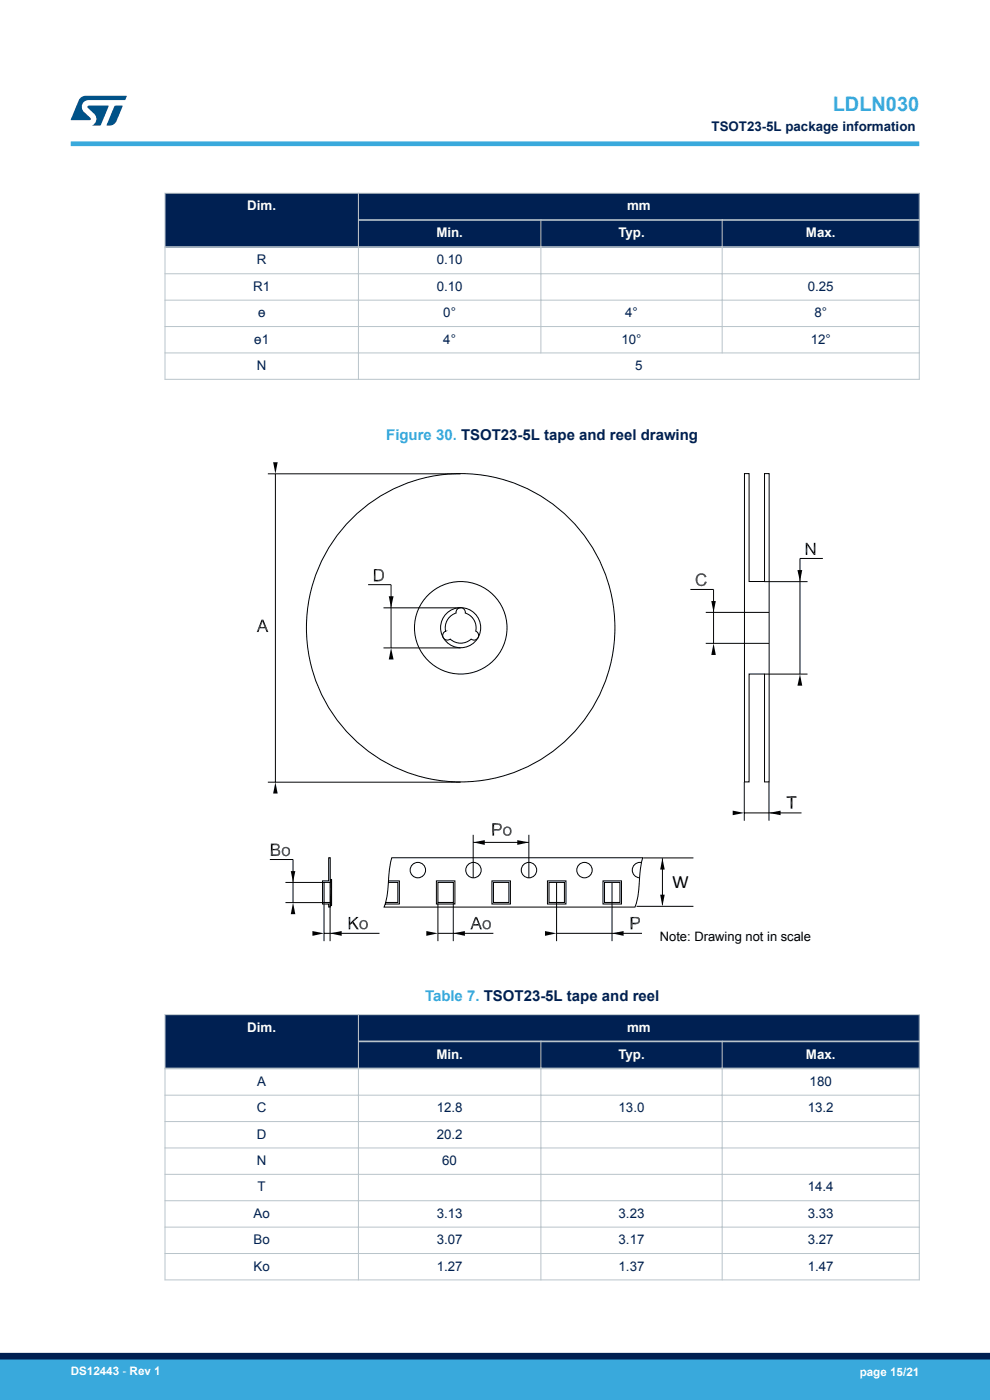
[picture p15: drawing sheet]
<svg xmlns="http://www.w3.org/2000/svg" width="210mm" height="297mm" viewBox="0 0 210 297" stroke-linecap="round" stroke-linejoin="round" font-family="sans-serif">
<defs><g id="words">
<text font-size="4.2" fill="#39a9dc" x="176.7" y="23.5">LDLN030</text>
<text font-size="4" x="142.6" y="188.4">W</text>
<g font-size="3.2" fill="#39a9dc">
<text x="81.9" y="93.3">Figure 30. TSOT23-5L tape and reel drawing</text>
<text x="90.2" y="212.3">Table 7. TSOT23-5L tape and reel</text>
</g>
<g font-size="2.8" fill="#002052">
<text x="150.9" y="27.9">TSOT23-5L package information</text>
<text x="54.5" y="56.1">R</text>
<text x="92.6" y="56.1">0.10</text>
<text x="53.7" y="61.7">R1</text>
<text x="92.6" y="61.7">0.10</text>
<text x="171.3" y="61.7">0.25</text>
<text x="54.7" y="67.3">ɵ</text>
<text x="94" y="67.3">0°</text>
<text x="132.6" y="67.3">4°</text>
<text x="172.7" y="67.3">8°</text>
<text x="53.9" y="72.9">ɵ1</text>
<text x="94" y="72.9">4°</text>
<text x="131.8" y="72.9">10°</text>
<text x="172" y="72.9">12°</text>
<text x="54.5" y="78.5">N</text>
<text x="134.7" y="78.5">5</text>
<text x="54.6" y="230.3">A</text>
<text x="171.7" y="230.3">180</text>
<text x="54.5" y="235.9">C</text>
<text x="92.6" y="235.9">12.8</text>
<text x="131.2" y="235.9">13.0</text>
<text x="171.3" y="235.9">13.2</text>
<text x="54.5" y="241.5">D</text>
<text x="92.6" y="241.5">20.2</text>
<text x="54.5" y="247.1">N</text>
<text x="93.8" y="247.1">60</text>
<text x="54.7" y="252.7">T</text>
<text x="171.3" y="252.7">14.4</text>
<text x="53.8" y="258.3">Ao</text>
<text x="53.8" y="263.9">Bo</text>
<text x="92.6" y="258.3">3.13</text>
<text x="92.6" y="263.9">3.07</text>
<text x="131.2" y="258.3">3.23</text>
<text x="131.2" y="263.9">3.17</text>
<text x="171.3" y="258.3">3.33</text>
<text x="171.3" y="263.9">3.27</text>
<text x="53.8" y="269.5">Ko</text>
<text x="92.6" y="269.5">1.27</text>
<text x="131.2" y="269.5">1.37</text>
<text x="171.3" y="269.5">1.47</text>
</g>
<g font-size="2.8" fill="#fff">
<text x="52.5" y="44.6">Dim.</text>
<text x="133" y="44.6">mm</text>
<text x="92.6" y="50.4">Min.</text>
<text x="131.2" y="50.4">Typ.</text>
<text x="171" y="50.4">Max.</text>
<text x="52.5" y="218.9">Dim.</text>
<text x="133" y="218.9">mm</text>
<text x="92.6" y="224.6">Min.</text>
<text x="131.2" y="224.6">Typ.</text>
<text x="171" y="224.6">Max.</text>
</g>
<text font-size="2.7" x="140" y="199.7">Note: Drawing not in scale</text>
<g font-size="2.5" fill="#fff">
<text x="15" y="291.6">DS12443 - Rev 1</text>
<text x="182.4" y="291.9">page 15/21</text>
</g>
</g></defs>
<g fill="#002052">
<path d="M35 41h160v11.4h-160z" fill-rule="evenodd"/>
<path d="M35 41h160v5.7h-160z" fill-rule="evenodd"/>
<path d="M35 46.7h160v5.7h-160z" fill-rule="evenodd"/>
<path d="M35.1 41.1h40.8v11.1h-40.8z" fill-rule="evenodd"/>
</g>
<path d="M34.9 41h160.2M34.9 58.1h160.2M35 40.9v39.7M76 40.9v39.7M114.7 46.5v28.5M153.2 46.5v28.5M195 40.9v39.7M34.9 63.7h160.2M34.9 69.3h160.2M34.9 74.9h160.2M34.9 80.5h160.2" fill="none" stroke="#b9c4ca" stroke-width=".21"/>
<path d="M75.9 46.7h119.2M195.1 52.4h-160.2" fill="none" stroke="#b9c4ca" stroke-width=".35"/>
<path d="M44 96.3h142v105.6h-142z" fill="#fff"/>
<path d="M44 96.3h142v105.6h-142z" fill="none" stroke="#fff" stroke-width=".21"/>
<g fill="none" stroke="#000" stroke-width=".21">
<path d="M56.8 100.5h40.9M58.4 100.5v65.4M157.9 100.5h1v22.9h3.3v-22.9h1v65.4h-1v-22.9h-3.3v22.9h-1zM174.6 118.5h-4.9v24.5M78.1 124h4.9v13.4M81.3 137.4h16.4M81.3 128.9h16.4M97 129.2a.98 .98 0 0 1 1.2-.2 .98 .98 0 0 1 .5 1.1 3.3 3.3 0 0 1 2.2 3.8 .98 .98 0 0 1 .5 1.4 .98 .98 0 0 1-1.5 .3 3.3 3.3 0 0 1-4.4 0 .98 .98 0 0 1-1.5-.3 .98 .98 0 0 1 .5-1.4 3.4 3.4 0 0 1 2.2-3.9zM146.4 125h5v11.5M149.7 136.5h13.4M149.7 129.9h13.4M162.2 123.4h9.1"/>
<path d="M162.2 143h9.1M56.8 165.9h40.9M100.4 177.1v9.1M100.4 178.7h11.8M112.2 177.1v9.1M157.9 172.5h12.1M157.9 165.9v8.2M163.1 165.9v8.2M57.2 182.3h5v9.2M60.6 191.5h8.1v8.2M60.6 187.2h8.1M68.7 198h11.8"/>
<path d="M69.7 182h.4v5.2h-1.4v4.3h1.4v.9h-.4v-.6h-1.3v-4.9h1.3zM70 187.2v12.5M70 186.6h.3v5.5h-.3M82.4 187.2h2v4.3h-2.6M82.4 186.9h2.3v4.9h-3M83.1 182h53.2a28.3 28.3 0 0 0-.8 6.8l-.2 1.4-.6 2.2h-53.2a29.1 29.1 0 0 0 1.1-8zM92.6 186.9h3.9v4.9h-3.9zM92.9 191.5v8.2M92.9 198h11.7M92.9 187.2h3.3v4.3h-3.3zM96.2 191.5v8.2M104.3 186.9h4v4.9h-4z"/>
<path d="M104.7 187.2h3.2v4.3h-3.2zM116.1 186.9h4v4.9h-4zM116.5 187.2h3.2v4.3h-3.2zM118.1 198h18.1M118.1 187.2v12.5M127.9 186.9h3.9v4.9h-3.9zM128.2 187.2h3.3v4.3h-3.3zM129.8 187.2v12.5M135 192.3h12.1M136.1 183a1.64 1.64 0 0 0-2 1.4 1.64 1.64 0 0 0 1.6 1.8M136.4 182h10.7M140.5 182.1v9.8"/>
<circle cx="97.7" cy="133.2" r="4.3"/>
<circle cx="97.7" cy="133.2" r="32.7"/>
<circle cx="97.7" cy="133.2" r="9.8"/>
<circle cx="88.6" cy="184.6" r="1.64"/>
<circle cx="100.4" cy="184.6" r="1.64"/>
<circle cx="112.2" cy="184.6" r="1.64"/>
<circle cx="124" cy="184.6" r="1.64"/>
</g>
<path d="M171.1 115.2v2.5M172.8 115.2v2.5M79.5 120.7v2.6M166.9 169.1h2M70.2 186.6v5.5M74.1 194.5v2.6" fill="none" stroke="#000" stroke-width=".32"/>
<g fill="#000">
<path d="M57.9 98.1h1l-.5 2.4zM171.2 115.7l1.4 1.5v.5zM170.9 115.2h.3v.5zM171.2 115.2l1.4 2-1.4-1.5zM172.6 117.2l.4 .5h-.4zM55.1 133.3l-.3 .8h-.3zM55.2 133l1 .3h-1.1zM55.2 133l-.7 1.1zM55.5 131.5l.1 .2-1.1 2.4zM55.5 132.3l-1 1.8zM55.5 132.2l-1 1.9zM55.6 132.1l-1.1 2z"/>
<path d="M55.6 132l-1.1 2.1zM55.6 131.9l-1.1 2.2zM55.6 131.8l1.3 2.3zM55.6 131.7l-1.1 2.4zM55.6 131.7l1.3 2.4zM55.5 131.5h.4l-.3 .2zM55.7 131.9l1.2 2.2zM55.7 131.8l1.2 2.3zM55.7 132l1.2 2.1zM55.8 132.2l1.1 1.9zM55.9 132.3l1 1.8-.8-1.1zM55.9 131.5l1 2.6-1.3-2.4z"/>
<path d="M56.1 133l.8 1.1zM56.2 133.3l.7 .8h-.4zM55.2 133h.9l.1 .3zM79.3 120.7h1l-.7 .3zM79.6 123l1.5 .1-1.8 .2zM79.3 123.3h1zM80.2 123l.9 .1zM79.6 121l.8-.3zM79.3 123.3h1.1zM80.3 123h.8zM80.4 121l.8 .1zM79.6 121l.9-.3z"/>
<path d="M79.3 123.3h1.2zM80.4 123h.7zM80.5 121l.7 .1zM79.6 121l1.1-.3zM80.5 123h.6zM79.3 123.3h1.4zM80.7 121l.5 .1zM79.6 121l1.2-.2zM80.6 123h.5zM79.3 123.3l1.5-.1zM80.8 121.1h.4zM79.6 121l1.3-.2z"/>
<path d="M80.7 122.9h.5zM80.8 121.1h.4l-.3 .2zM79.3 123.3l1.6-.1zM80.9 122.8l.3 .1zM79.6 121l1.4-.1zM80.9 122.7h.4zM80.9 121.3h.4l-.3 .1zM79.3 123.3l1.7-.2zM81 122.6l.3 .1h-.4zM81 121.4h.3zM81 122.5l.3 .1h-.3zM81 122.5h.4z"/>
<path d="M81 121.5l.4 .1zM81 121.4l.4 .1zM80.2 121h.9zM79.3 123.3l1.8-.2zM79.6 123l1.5 .1zM81.1 122.4h.3l-.4 .1zM81.1 122.3h.4zM81.1 122.2h.4l-.4 .1zM81.1 122.1h.4zM81.1 122h.4zM81.1 121.8l.4 .1-.4 .1zM81.1 121.7l.4 .1z"/>
<path d="M81.1 121.6l.4 .1h-.4zM80.3 121h.8zM80.7 122.9h.5l-.1 .1zM80.8 122.9h.4zM80.9 121.3l.3-.2 .1 .2zM80.9 122.8l.4-.1zM81 121.4l.3-.1v.1zM81 122.6h.3v.1zM81 122.5h.4l-.1 .1zM81 122.5l.4-.1zM81.1 121.6l.4 .1zM81 121.5h.4v.1z"/>
<path d="M81.1 122.4l.4-.1zM81.1 122.3l.4-.1zM81.1 122.2h.4zM81.1 122.1l.4-.1v.1zM81.1 122l.4-.1zM81.1 121.8l.4 .1zM81.1 121.7h.4v.1zM82.5 126.5h1l-.5 2.4zM83 137.4l.5 2.5h-1zM147.6 123.1l.3 .1zM147.6 123l.3 .1h-.3zM147.6 123l.3 .1z"/>
<path d="M147.6 122.9h.3l-.3 .1zM147.6 122.7l.3 .1-.3 .1zM147.6 123.4l.4 .1zM147.6 123.3l.4 .1zM147.6 123.2l.3 .1zM147.6 122.6l.3 .1h-.3zM147.6 122.5l.4 .1zM147.7 123.6l.4 .1zM147.7 122.4h.3l-.4 .1zM147.7 123.7l.5 .1zM147.7 122.3h.4zM147.8 123.8h.4z"/>
<path d="M147.8 122.2h.4l-.5 .1zM147.8 123.9h.5zM147.8 122.1h.5l-.5 .1zM147.9 123.9l.5 .1zM147.9 124h.7zM147.6 123.1h.3v.1zM147.6 123l.3-.1zM147.6 122.9l.3-.1v.1zM147.6 122.7l.3 .1zM147.8 122.1l.7-.1zM147.6 122.6h.4l-.1 .1zM148 121.9h1.5z"/>
<path d="M148 121.9h.8zM148 121.9h.7l-.8 .1zM148 124.1h1.5zM147.7 123.6l.3-.1zM147.6 122.5l.4-.1zM148.1 124.1l1.3 .1zM147.7 122.4l.4-.1zM148.2 124.2h1.1zM147.7 122.3l.5-.1zM148.2 121.8h1.2zM147.8 122.2h.4zM148.2 121.8l1.2-.1z"/>
<path d="M148.3 124.2h.9zM147.9 123.9h.4zM147.8 122.2l.5-.1zM148.3 121.7h1zM147.9 124h.6zM148.6 124.3h.4zM147.9 122l.7-.1zM148.5 121.7l.6-.1zM148 124.1l.7-.1zM147.9 122l.8-.1zM148 124.1l.8-.1zM148 124.1l1.5-.1z"/>
<path d="M148.8 121.9l.8 .1zM149 121.9l.6 .1zM148.7 124.4l.3-.1zM149.1 121.9l.5 .1zM148.5 121.7h.7zM149 124h.6zM149.2 122l.5 .1zM148.4 121.7h.9zM148.4 124.3l.8-.1zM149.1 124h.5zM149.2 122.1h.5zM149.3 123.9h.4z"/>
<path d="M149.3 122.1l.5 .1zM149.3 122.2h.5l-.4 .1zM149.4 123.7l.4 .1h-.5zM149.4 122.3h.4l-.4 .1zM148.2 124.2h1.2zM149.4 123.6l.4 .1h-.4zM149.4 122.4h.5l-.4 .1zM148.1 124.1h1.4zM149.5 123.5l.4 .1h-.5zM148.1 121.8l1.4 .1zM149.5 123.4h.4l-.4 .1zM149.5 123.4h.4z"/>
<path d="M149.2 123.9h.5zM149.3 123.8h.5zM149.4 122.3l.4-.1v.1zM149.4 123.7h.4v.1zM149.4 122.4l.4-.1 .1 .1zM149.4 123.6h.5l-.1 .1zM149.5 122.5l.4-.1zM149.5 123.5l.4-.1v.2zM150.9 127.5h.9l-.4 2.4zM151.4 136.5l.4 2.4h-.9zM169.2 120.9h1l-.5 2.5zM169.7 143l.5 2.5h-1z"/>
<path d="M57.5 179h1.1l-.8 .3zM58.4 165.9l.5 2.4h-1zM57.8 179.3l.9-.3zM58.7 179.3l.6 .1zM57.8 179.3l1-.3zM57.8 179.3l1.1-.3zM58.7 180h.5zM58.8 179.3l.5 .1zM58.9 179.9h.3zM58.9 179.5h.4zM57.8 179.3l1.2-.3zM59 179.8l.3 .1h-.4z"/>
<path d="M59 179.6h.3zM59 179.5h.3zM57.8 179.3l1.3-.2zM59 179.7l.3 .1h-.3zM59 179.7l.3 .1zM57.8 179.3l1.3-.2v.1zM58.4 179.3l.8-.1zM57.8 179.3l1.3-.1zM58.8 180l.4-.1zM58.9 179.9h.4zM59 179.8h.3zM59 179.7l.3-.1v.2z"/>
<path d="M59 179.7l.3-.1zM59.9 180h.4l-.4 .1zM59.9 180l.7-.1zM60 179.9h1.3zM60.1 179.8h1.1l-1.1 .1zM60.1 179.8h1zM59.9 180.1l.4-.1zM59.9 180l.6-.1zM60.3 179.7h.6zM60.7 179.9l.7 .1zM60.8 179.9l.6 .1zM60.9 179.9l.5 .1z"/>
<path d="M60.3 179.7h.7zM60.2 179.7l.9 .1zM60.1 179.8h1.1zM60.1 179.9h1.2zM61 180l.4 .1zM100.4 178.7l2.4-.5v1zM104.4 174.6h1.2l-.8 .4zM104.8 176.2v1.1h-.4zM104.8 175.9h1.5l-1.5 .3zM104.8 175.9l-.4 1.4zM104.8 175l.9-.3zM104.8 175l1-.3z"/>
<path d="M105.6 175.9h.7zM105.7 175l.7 .1zM105.8 175l.6 .1zM105.7 175.9h.6zM104.8 175l1.1-.3zM105.8 175.9h.5zM105.9 175.8l.4 .1zM105.9 175.1l.5 .1zM104.8 175l1.2-.2zM104.8 176.2l1.2-.1zM105.9 175.8h.5zM106 175.1l.4 .1z"/>
<path d="M106 175.6l.4 .1h-.4zM106 175.2l.4 .1zM104.8 175l1.3-.2zM104.8 176.2l1.3-.1zM106.1 175.5l.3 .1h-.4zM106.1 175.4l.3 .2zM106.1 175.3l.4 .1zM104.8 176.2l1.3-.2zM104.8 175l1.5-.1zM104.8 176.2l1.5-.2zM104.8 176.2l1.5-.3zM105.5 175l.8-.1v.1z"/>
<path d="M105.9 175.8h.5l-.1 .1zM106 175.7h.4zM106 175.6h.4zM106 175.2h.4v.1zM106.1 175.4h.4l-.1 .2zM106.1 175.4h.4zM106.7 176.6l.4 .1zM106.7 176.5l.4 .1h-.4zM106.7 176.4l.4 .1zM106.7 176.2l.4 .1-.4 .1zM106.7 176.1l.4 .1zM106.8 176.8l.4 .1z"/>
<path d="M106.8 176.7l.4 .1zM106.8 176h.3l-.4 .1zM106.8 175.9h.4l-.4 .1zM106.8 176.9h.5zM106.8 175.8h.4l-.4 .1zM106.9 177h.5zM106.9 175.7h.4l-.5 .1zM106.9 177l1.3 .2zM106.9 175.7l.6-.1zM107 177.1l1.2 .1zM107 175.6h1.2zM106.7 176.5l.4 .1z"/>
<path d="M106.7 176.4l.4-.1zM106.7 176.2l.4 .1zM106.7 176.1l.4-.1v.2zM107.1 177.2h1zM106.8 176h.3zM107 175.6l1.1-.1zM107.2 177.2l.8 .1zM106.8 176l.4-.1zM106.8 175.9l.4-.1zM107.1 175.5l1-.1zM107.3 177.3h.6zM106.8 175.8l.5-.1z"/>
<path d="M107.2 175.4h.8zM106.9 177h.6zM106.9 175.7h.5zM107.3 175.4h.6zM107.6 175.6l.7 .1zM107.7 175.6l.6 .1zM107.4 175.3l.5 .1zM107.7 177h.6zM107.9 175.7h.4zM107.8 177h.5zM107.9 175.7l.5 .1zM107.3 177.3h.7z"/>
<path d="M107.2 175.4h.9zM107.9 176.9l.4 .1zM108 175.8l.4 .1zM107.2 177.2h.9zM108.1 176.8l.3 .1h-.4zM108.1 175.9l.3 .1zM107.1 175.5h1zM108.1 176.7l.3 .1zM108.1 176.6l.3 .1zM108.1 176.1l.4 .1zM108.1 176l.4 .1zM107.1 177.2h1.1z"/>
<path d="M108.2 176.5l.3 .1h-.4zM108.2 176.4l.3 .1h-.3zM108.2 176.3l.3 .2zM108.2 176.2l.3 .1zM106.9 175.6h1.3zM106.9 177h1.4l-.1 .2zM108 176.9h.4l-.1 .1zM108.1 176.8h.3v.1zM108.1 176.7h.3zM108.1 176.6h.4zM108.2 176.5l.3 .1zM108.2 176.3h.3v.2z"/>
<path d="M109.7 178.2l2.5 .5-2.5 .5zM155.4 172l2.5 .5-2.5 .4zM163.1 172.5l2.5-.5v.9zM166.9 168.9l1.2 .3h-1.2zM57.5 181.6l.3-.3 1.4 .1zM57.8 180.4v.9l-.3 .3zM57.8 180.1h1.3l-1.3 .3zM57.8 180.1l-.3 1.5zM58.4 180.1h.7zM58.5 181.3l.7 .1zM58.6 180.4h.7zM58.5 180l.6 .1z"/>
<path d="M57.5 181.6l1.3-.1zM58.7 181.3h.6zM58.8 180.4l.6 .1zM57.5 181.6l1.4-.1zM58.8 181.2l.5 .1zM59 180.5h.4zM57.8 180.4l1.3-.1zM57.5 181.6l1.5-.1zM59 181.1l.4 .1h-.5zM59 180.6h.4zM57.8 180.4l1.2-.2zM59 181.1h.4z"/>
<path d="M59.1 181l.3 .1zM59.1 180.7h.3l-.3 .1zM59.1 180.6h.3l-.3 .1zM57.8 180.4l1.4-.1zM57.8 180.4l1.3-.3zM57.5 181.6l1.6-.1zM59.1 180.8l.3 .2h-.3zM57.5 181.6l1.7-.2zM58.4 180.4h.9zM58.6 180h.6zM57.8 181.3l1.4 .1zM58.6 181.3h.7l-.1 .1z"/>
<path d="M58.9 181.2h.5zM59.1 180.8l.3 .2zM59.1 180.8l.3-.1zM59.1 180.7l.3-.1zM59.8 180.8l.3 .1zM59.8 180.7l.3 .1zM59.8 180.6l.3 .2zM59.8 180.5l.3 .1zM59.8 181l.4 .1zM59.8 180.9l.3 .1zM59.8 180.4l.3 .1h-.3zM59.8 180.3l.3 .1z"/>
<path d="M59.9 181.1l.3 .1zM59.9 180.1h.3l-.4 .2zM59.9 180.1h.3zM59.9 181.2l.4 .1zM60 181.3h.5zM60 181.4h1.2zM59.8 180.6h.3v.2zM60.1 181.5h1zM59.8 180.5h.3v.1zM59.8 180.4l.3 .1zM59.8 180.3l.4-.2zM60.2 181.5h.8z"/>
<path d="M59.9 181.2h.3zM60.4 181.6h.4zM60 181.4h.6zM60.8 181.4h.5zM60.4 181.6h.5zM60.9 181.3h.5zM60.3 181.6l.7-.1zM61 181.2l.4 .1h-.4zM61 180.1h.5zM61.1 181.1l.4 .1zM61.1 180.2l.4 .1zM60.2 181.5h.9z"/>
<path d="M61.1 181l.4 .1h-.4zM61.1 180.3l.4 .1zM60.1 181.5l1.1-.1zM61.2 180.9l.3 .1h-.4zM61.2 180.8h.3zM61.2 180.7h.3zM61.2 180.6l.3 .1zM61.2 180.5l.3 .1zM61.2 180.4l.3 .1h-.3zM60 181.4h1.3zM61 181.2h.4v.1zM61.1 181h.4z"/>
<path d="M61.2 180.9l.3-.1v.2zM61.2 180.4h.3v.1zM61.7 184.8h.9l-.4 2.4zM62.2 191.5l.4 2.4h-.9zM66.3 197.5l2.4 .5-2.4 .5zM70 198l2.5-.5v1zM74.3 196.2v.9h-.3zM74.3 195.8l-.3 1.3zM74 194.5h.3v1.3zM74.3 195.8h.4l-.4 .4zM74.7 195.8l1.4 1.3h-.4zM75 195.5l1.1 1.6-1.4-1.3z"/>
<path d="M75.6 194.5h.5l-1.1 1zM75.6 194.5l-.9 1.3zM75.6 194.5l-.9 1.3h-.4zM76.2 196.2l.4 .1h-.3zM76.2 196.2l.4 .1zM76.3 196.6h.3zM76.3 196.4l.3 .2zM76.3 196.3l.3 .1zM76.3 196l.3 .1-.4 .1zM76.3 195.9l.3 .1zM76.3 195.8l.3 .1zM76.3 196.7h.4z"/>
<path d="M76.3 195.7h.4l-.4 .1zM76.4 196.8h.4zM76.4 195.6h.4l-.5 .1zM76.4 196.8h.5l-.4 .1zM76.4 195.6l.4-.1zM76.5 196.9l1.2 .1zM76.5 195.4h.5l-.6 .1zM76.5 195.4h1.3zM76.6 197h1zM76.3 196.3h.3v.1zM76.2 196.2l.4-.1zM76.3 196l.3 .1z"/>
<path d="M76.3 195.8h.3v.1zM76.5 195.4l1.2-.1zM76.7 197l.8 .1zM76.4 196.8l.4-.1zM76.3 195.8l.4-.1zM76.6 195.3h1zM76.3 195.7l.5-.1zM76.8 197.1h.6zM76.4 196.8h.5zM76.7 195.3l.7-.1zM76.5 196.9h.5zM76.4 195.5h.5z"/>
<path d="M76.5 196.9h.6zM76.4 195.5l.6-.1zM76.9 195.2h.3zM76.5 196.9h1.3zM77.1 195.4l.7 .1zM77.2 195.4l.6 .1zM76.9 195.2h.4zM77.3 195.5h.5zM77.3 196.9l.6-.1zM77.4 195.5l.5 .1zM76.7 195.3h.9zM76.8 197.1h.7z"/>
<path d="M77.5 196.7l.4 .1h-.5zM77.6 195.6l.3 .1zM76.6 195.3h1.1zM76.7 197h.9zM77.6 196.7h.3zM77.6 196.6h.4zM77.6 195.7l.4 .1zM77.7 196.4l.3 .1-.4 .1zM77.7 196.3l.3 .1zM77.7 196l.3 .1-.3 .1zM77.7 195.9l.3 .1zM77.7 195.8l.3 .1z"/>
<path d="M76.6 197h1.1zM77.7 196.2l.3 .1h-.3zM77.7 196.2l.3 .1zM77.5 196.7h.4v.1zM77.6 196.7l.4-.1zM77.6 196.6l.4-.1zM77.7 196.4l.3 .1zM77.7 196.3h.3zM77.7 196.2l.3-.1v.2zM77.7 196l.3 .1zM90.4 197.5l2.5 .5-2.5 .5zM96.2 198l2.4-.5v1z"/>
<path d="M100.4 196.3l-.2 .8h-.4zM100.5 196l1 .3h-1.1zM100.5 196l-.7 1.1zM100.8 194.5l.2 .3-1.2 2.3zM100.9 195.3l-1.1 1.8zM100.9 195.2l-1.1 1.9zM100.9 195.1l-1.1 2zM100.9 195l-1.1 2.1zM101 194.9l-1.2 2.2zM101 194.8l1.2 2.3zM101 194.8l-1.2 2.3zM100.8 194.5h.4l-.2 .3z"/>
<path d="M101 195l1.2 2.1zM101.1 195.1l1.1 2zM101.1 195.2l1.1 1.9zM101.2 195.3l1 1.8-.8-1.1zM101.2 194.5l1 2.6-1.2-2.3zM101.4 196l.8 1.1zM101.5 196.3l.7 .8h-.3zM100.5 196h.9l.1 .3zM102.4 196.3l.3 .1zM102.4 196.2l.3 .1h-.3zM102.4 196.2l.3 .1zM102.4 196l.3 .1-.3 .1z"/>
<path d="M102.4 196.6h.4zM102.4 196.4l.3 .2zM102.4 195.9l.3 .1h-.3zM102.4 195.8l.3 .1zM102.5 196.7h.3zM102.5 195.7h.3l-.4 .1zM102.5 195.6h.3l-.3 .1zM102.5 196.8h.4zM102.5 195.6l.4-.1zM102.6 196.8h.4l-.4 .1zM102.6 196.9l1.2 .1zM102.5 195.5l.7-.1z"/>
<path d="M102.4 196.3h.3v.1zM102.4 196.2l.3-.1zM102.4 196l.3 .1zM102.7 195.4h1.1zM102.7 197h1zM102.4 195.9h.3v.1zM102.7 195.4l1.1-.1zM102.4 195.8l.4-.1zM102.8 197l.8 .1zM102.5 196.8l.3-.1zM102.5 195.7l.3-.1zM102.7 195.3h1z"/>
<path d="M102.9 197.1h.6zM102.6 196.8h.4zM102.8 195.3l.8-.1zM102.6 196.9h.5zM102.5 195.5h.5zM102.6 196.9h.7zM103 195.2h.4zM102.6 196.9h1.3zM103.3 195.4l.7 .1zM103.4 195.4l.6 .1zM103 195.2h.5zM103.5 195.5h.5z"/>
<path d="M102.9 197.1h.7zM103.5 196.9l.5-.1zM103.6 195.5l.4 .1zM102.8 195.3h.9zM103.6 196.7l.4 .1h-.4zM103.6 195.6l.5 .1zM102.8 197h.9zM103.7 196.7h.4zM103.7 195.7l.4 .1zM102.7 195.3h1.1zM103.7 196.6h.4l-.4 .1zM103.7 195.8l.4 .1z"/>
<path d="M102.7 197h1.1zM103.8 196.4l.3 .1-.4 .1zM103.8 196.3l.3 .1zM103.8 196.2l.3 .1h-.3zM103.8 196.2l.3 .1zM103.8 196l.3 .1-.3 .1zM103.8 195.9l.3 .1zM102.6 195.4h1.3zM103.6 196.7h.4v.1zM103.7 196.7l.4-.1v.1zM103.7 196.6l.4-.1zM103.8 196.4l.3 .1z"/>
<path d="M103.8 196.3h.3zM103.8 196.2l.3-.1v.2zM103.8 196l.3 .1zM115.6 197.5l2.5 .5-2.5 .5zM129.8 198l2.5-.5v1zM133.8 194.5h1.1l-.8 .3zM134.1 196.1v1h-.3zM134.1 195.8h1.5l-1.5 .3zM134.1 195.8l-.3 1.3zM134.1 194.8l.9-.3zM134.1 196.1l.9-.1zM134.1 194.8l1-.3z"/>
<path d="M135 195.8h.6zM135.1 194.8l.6 .1zM134.1 196.1l1-.1zM134.1 194.8l1.1-.3zM135.1 195.7l.5 .1zM135.2 194.8l.5 .1zM134.1 194.8l1.2-.2zM134.1 196.1l1.1-.1zM135.2 195.7h.4zM135.3 195.6l.3 .1zM135.3 194.9l.5 .1zM134.1 194.8l1.3-.2z"/>
<path d="M134.1 196.1l1.2-.1zM135.3 195.6h.4zM135.3 195h.5zM135.4 195.4l.4 .1h-.5zM135.4 195.1h.4zM134.1 194.8l1.4-.2zM134.1 196.1l1.3-.2zM135.4 195.3l.4 .1h-.4zM135.4 195.3l.4 .1zM135.4 195.2h.4zM134.1 196.1l1.4-.2zM134.1 194.8l1.4-.2 .1 .1z"/>
<path d="M134.1 196.1l1.4-.3zM134.1 196.1l1.5-.3zM134.8 194.8h.8zM134.1 194.8l1.5-.1zM134.9 194.8h.7zM135.3 195.6h.4l-.1 .1zM135.3 195.5h.5zM135.4 195.4h.4v.1zM135.4 195.3l.4-.1zM135.4 195.1l.4-.1v.1zM140.5 182.1l.5 2.4h-1zM140 189.8h1l-.5 2.5z"/>
</g>
<path d="M57.6 179v2.6M104.6 174.6v2.7M167.9 169.2v2.3M134 194.5v2.6" fill="none" stroke="#000" stroke-width=".37"/>
<g fill="#002052">
<path d="M35 215.3h160v11.4h-160z" fill-rule="evenodd"/>
<path d="M35 215.3h160v5.6h-160z" fill-rule="evenodd"/>
<path d="M35 220.9h160v5.8h-160z" fill-rule="evenodd"/>
<path d="M35.1 215.4h40.8v11.1h-40.8z" fill-rule="evenodd"/>
</g>
<g fill="none" stroke="#b9c4ca" stroke-width=".21">
<path d="M34.9 215.3h160.2M35 215.2v56.4M76 215.2v56.4M195 215.2v56.4M34.9 232.3h160.2M34.9 237.9h160.2M114.7 220.8v50.8M153.2 220.8v50.8M34.9 243.5h160.2M34.9 249.1h160.2M34.9 254.7h160.2M34.9 260.3h160.2"/>
<path d="M34.9 265.9h160.2M34.9 271.5h160.2"/>
</g>
<path d="M34.9 226.7h160.2M75.9 220.9h119.2" fill="none" stroke="#b9c4ca" stroke-width=".35"/>
<path d="M15 30.5h180" fill="none" stroke="#39a9dc" stroke-width="1"/>
<g fill="#005288">
<path d="M17.1 20.7l1.1-.4 8.7 .1-.4 .8h-7.6a1.45 1.45 0 0 0-1.4 .9 1.45 1.45 0 0 0 .2 1.6l1.5 1.3v.4l-4.2 .1 1.7-4.2z"/>
<path d="M24.3 22.4l1.7 .1-1.3 3.2a1.6 1.6 0 0 1-1.5 .9l-.6-.1z"/>
<path d="M18.6 22.5h4.5l-1.8 4.1h-1.7a1.54 1.54 0 0 0 .4-2.4l-1.4-1.3z"/>
</g>
<g fill="#39a9dc">
<path d="M0 288.4h210v8.6h-210z" fill-rule="evenodd"/>
<path d="M-.1 288.4h210.2v4.4h-210.2z" fill-rule="evenodd"/>
</g>
<path d="M0 287.7h210" fill="none" stroke="#002052" stroke-width="1.4"/>
<use href="#words"/>
</svg>
